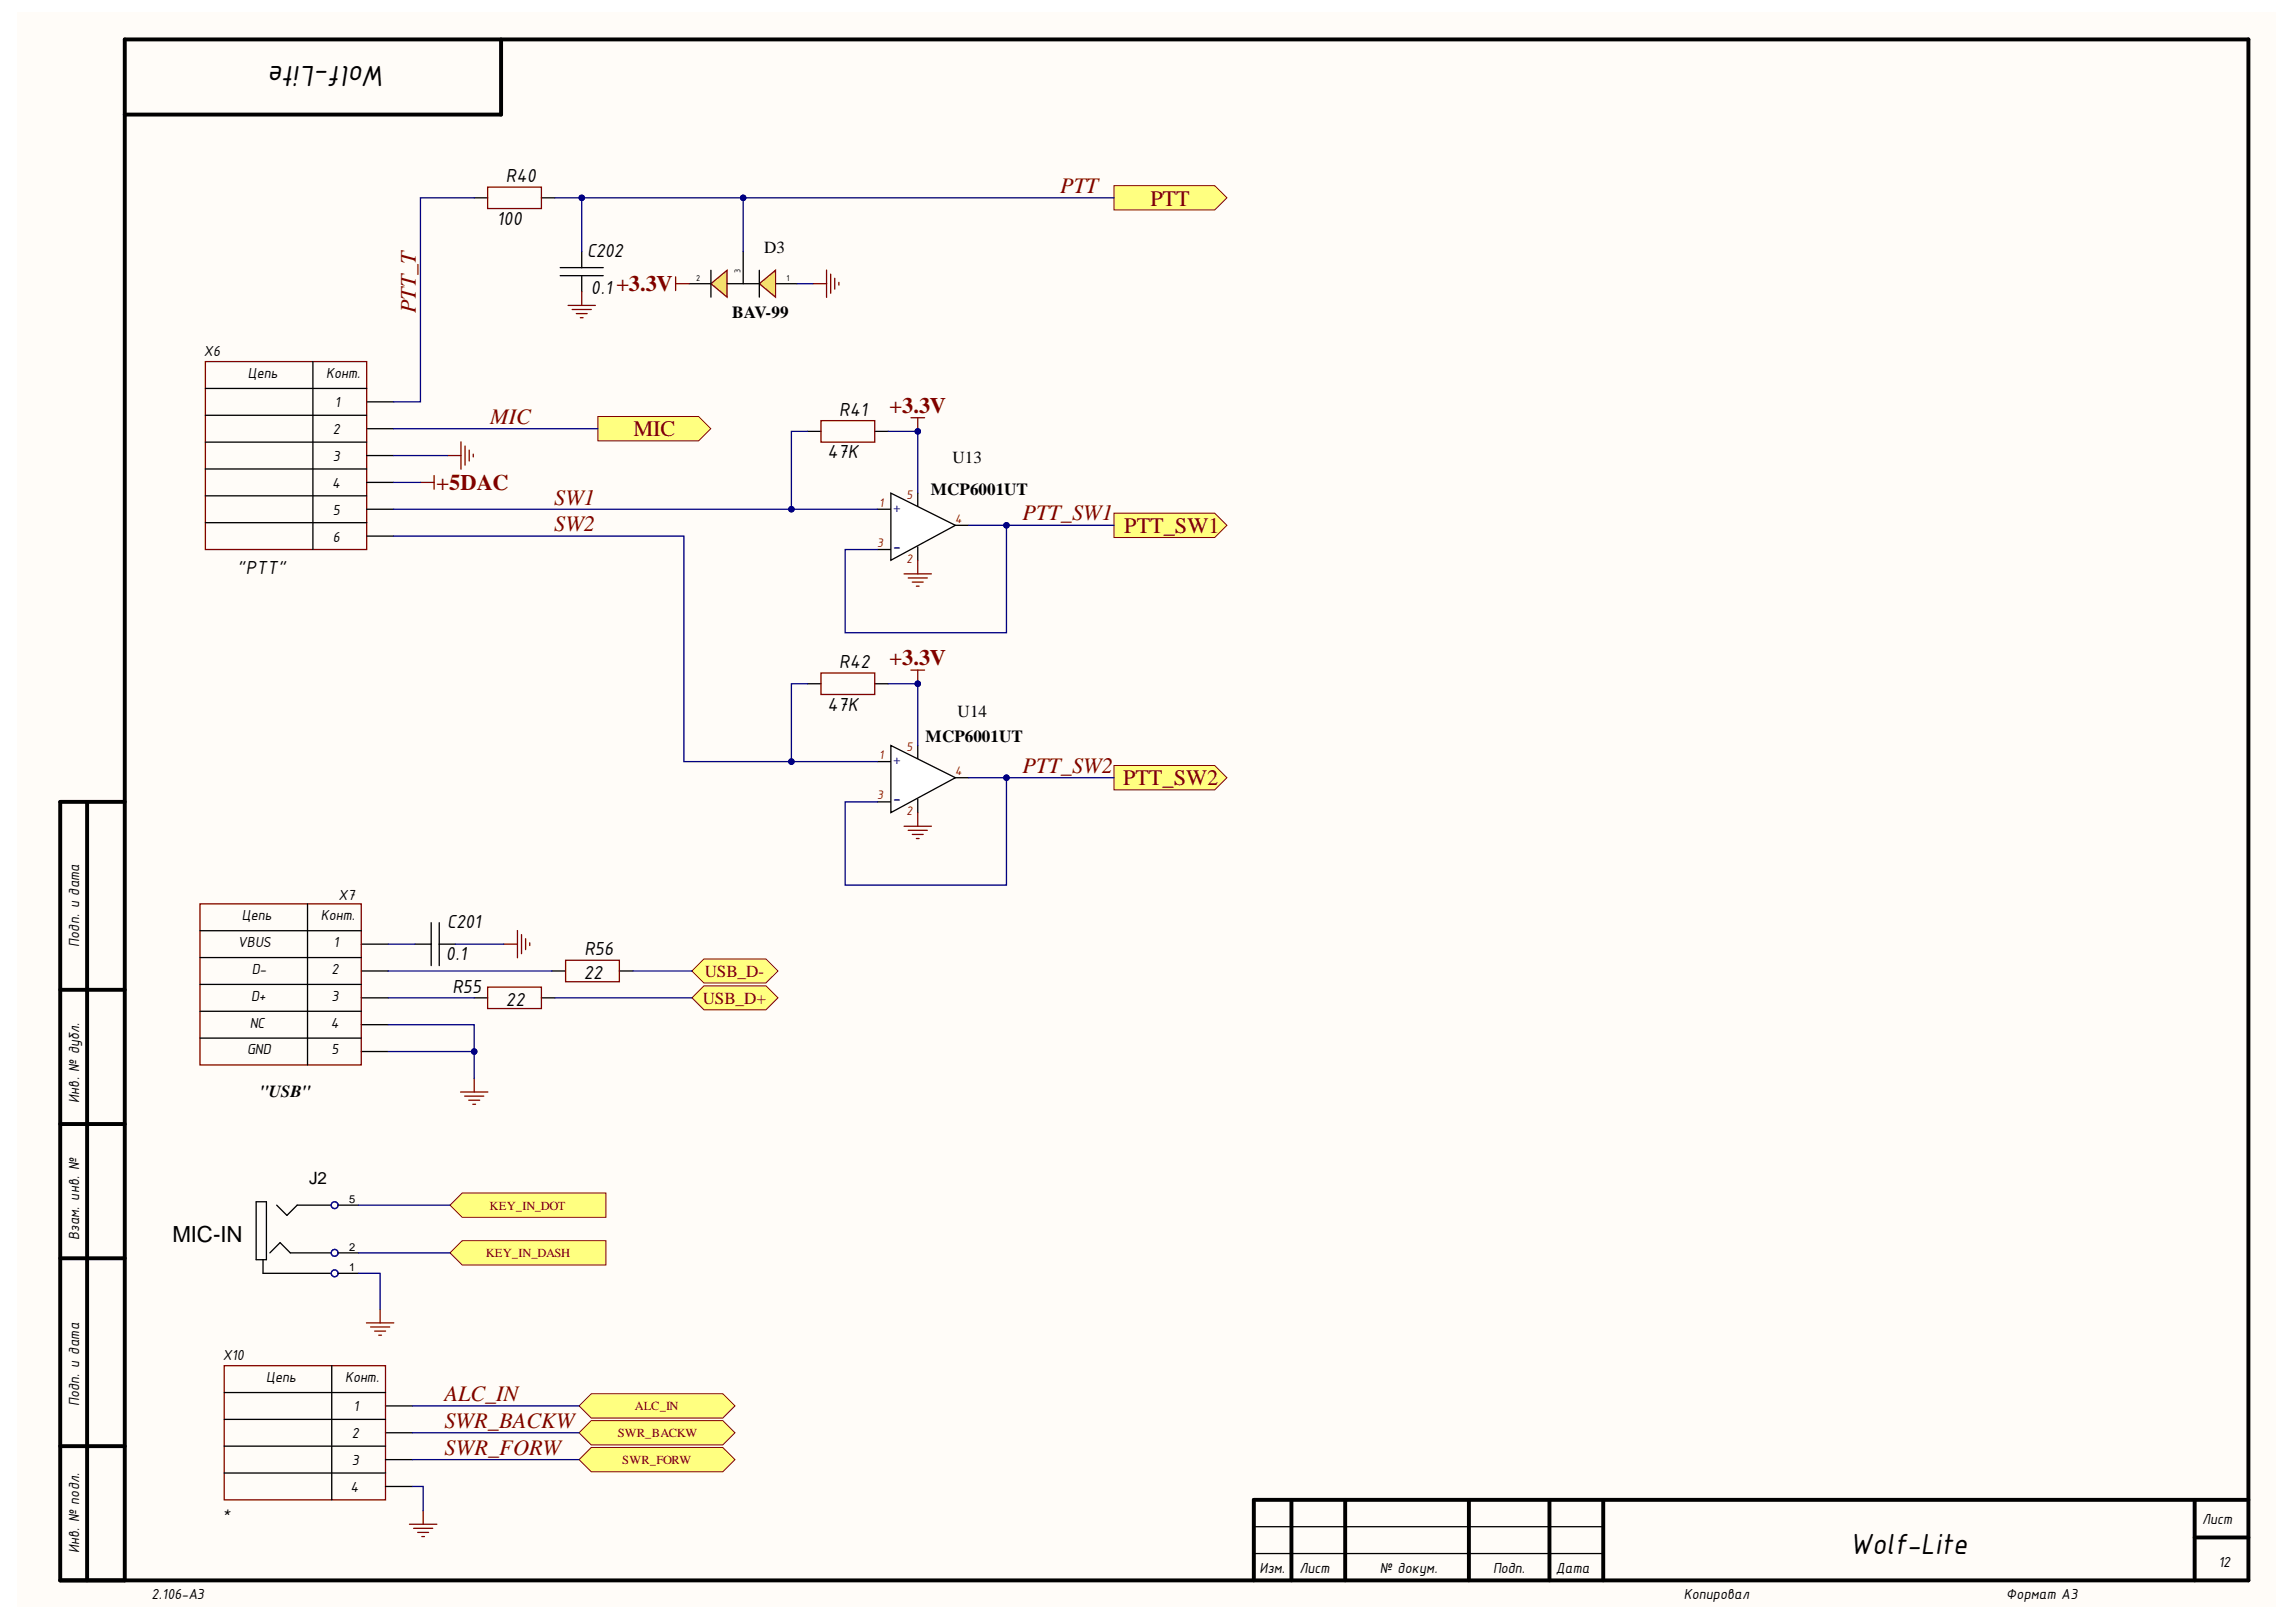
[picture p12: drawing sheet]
<svg xmlns="http://www.w3.org/2000/svg" width="297mm" height="210mm" viewBox="0 0 297 210" stroke-linecap="round" stroke-linejoin="round" font-family="sans-serif">
<defs><g id="words">
<g font-size="4.1">
<text x="50" y="8.5" transform="rotate(-180 50 8.5)">Wolf-Lite</text>
<text x="239.3" y="201.1">Wolf-Lite</text>
</g>
<g font-size="2.9" fill="#800000">
<text x="137.2" y="25">PTT</text>
<text x="148.8" y="26.6">PTT</text>
<text x="53.8" y="40.6" transform="rotate(-90 53.8 40.6)">PTT_T</text>
<text x="115.1" y="53.5">+3.3V</text>
<text x="63.4" y="54.8">MIC</text>
<text x="81.9" y="56.4">MIC</text>
<text x="56.5" y="63.4">+5DAC</text>
<text x="71.7" y="65.3">SW1</text>
<text x="71.7" y="68.8">SW2</text>
<text x="132.3" y="67.3">PTT_SW1</text>
<text x="145.5" y="68.9">PTT_SW1</text>
<text x="115.1" y="86.1">+3.3V</text>
<text x="132.3" y="100">PTT_SW2</text>
<text x="145.3" y="101.6">PTT_SW2</text>
<text x="57.5" y="181.3">ALC_IN</text>
<text x="57.5" y="184.8">SWR_BACKW</text>
<text x="57.5" y="188.3">SWR_FORW</text>
</g>
<g font-size="2.9" fill="#000080">
<text x="115.6" y="71.6">-</text>
<text x="115.6" y="104.2">-</text>
</g>
<text font-size="2.9" x="22.3" y="160.7">MIC-IN</text>
<g font-size="2.7">
<text x="65.5" y="23.6">R40</text>
<text x="64.3" y="29.1">100</text>
<text x="75.9" y="33.3">C202</text>
<text x="76.4" y="38.1">0.1 +3.3V</text>
<text x="108.6" y="53.8">R41</text>
<text x="107.1" y="59.3">47K</text>
<text x="30.7" y="74.3">&quot;PTT&quot;</text>
<text x="108.6" y="86.4">R42</text>
<text x="107.1" y="92">47K</text>
<text x="57.7" y="124.3">0.1</text>
<text x="57.8" y="120.1">C201</text>
<text x="75.6" y="123.6">R56</text>
<text x="58.5" y="128.5">R55</text>
<text x="65.5" y="130.2">22</text>
<text x="75.5" y="126.7">22</text>
</g>
<g font-size="2.2">
<text x="98.9" y="32.8">D3</text>
<text x="94.7" y="41.1">BAV-99</text>
<text x="123.2" y="59.9">U13</text>
<text x="120.4" y="64">MCP6001UT</text>
<text x="119.7" y="96">MCP6001UT</text>
<text x="123.9" y="92.8">U14</text>
<text x="33.6" y="141.9">&quot;USB&quot;</text>
<text x="40" y="153.2">J2</text>
</g>
<g font-size="2.2" fill="#800000">
<text x="90.9" y="129.9">USB_D+</text>
<text x="91.2" y="126.4">USB_D-</text>
</g>
<g font-size="2.1">
<text x="26.4" y="46.1">X6</text>
<text x="32.1" y="48.9">Цепь</text>
<text x="42.2" y="48.9">Конт.</text>
<text x="43.3" y="52.7">1</text>
<text x="43" y="56.2">2</text>
<text x="43" y="59.6">3</text>
<text x="43" y="63.1">4</text>
<text x="43" y="66.7">5</text>
<text x="43" y="70.1">6</text>
<text x="31.3" y="119">Цепь</text>
<text x="41.5" y="119">Конт.</text>
<text x="43.8" y="116.5">X7</text>
<text x="10.2" y="122.5" transform="rotate(-90 10.2 122.5)">Подп. и дата</text>
<text x="30.8" y="122.5">VBUS</text>
<text x="43.1" y="122.5">1</text>
<text x="32.5" y="129.5">D+</text>
<text x="32.6" y="126">D-</text>
<text x="42.9" y="126">2</text>
<text x="42.9" y="129.5">3</text>
<text x="32" y="136.4">GND</text>
<text x="32.3" y="133">NC</text>
<text x="42.8" y="133">4</text>
<text x="42.9" y="136.4">5</text>
<text x="10.2" y="142.7" transform="rotate(-90 10.2 142.7)">Инв. № дубл.</text>
<text x="10.2" y="160.4" transform="rotate(-90 10.2 160.4)">Взам. инв. №</text>
<text x="28.8" y="176.1">X10</text>
<text x="34.4" y="178.8">Цепь</text>
<text x="44.7" y="178.8">Конт.</text>
<text x="10.2" y="182" transform="rotate(-90 10.2 182)">Подп. и дата</text>
<text x="45.8" y="182.6">1</text>
<text x="45.5" y="186.1">2</text>
<text x="45.5" y="189.6">3</text>
<text x="28.8" y="196.3">*</text>
<text x="45.3" y="193.1">4</text>
<text x="284.9" y="197.3">Лист</text>
<text x="10.2" y="201" transform="rotate(-90 10.2 201)">Инв. № подл.</text>
<text x="163" y="203.5">Изм.</text>
<text x="168.1" y="203.5">Лист</text>
<text x="178.5" y="203.5">№ докум.</text>
<text x="193.2" y="203.5">Подп.</text>
<text x="201.3" y="203.5">Дата</text>
<text x="287" y="202.8">12</text>
<text x="19.6" y="207">2.106-A3</text>
<text x="217.8" y="207">Копировал</text>
<text x="259.5" y="207">Формат А3</text>
</g>
<g font-size="1.6" fill="#980000">
<text x="113.7" y="65.6">1</text>
<text x="117.3" y="64.5">5</text>
<text x="113.5" y="70.8">3</text>
<text x="123.6" y="67.7">4</text>
<text x="117.3" y="72.9">2</text>
<text x="113.7" y="98.3">1</text>
<text x="117.3" y="97.2">5</text>
<text x="123.6" y="100.3">4</text>
<text x="113.5" y="103.4">3</text>
<text x="117.3" y="105.5">2</text>
</g>
<g font-size="1.6" fill="#000080">
<text x="115.6" y="66.2">+</text>
<text x="115.6" y="98.9">+</text>
</g>
<g font-size="1.6" fill="#800000">
<text x="63.3" y="156.5">KEY_IN_DOT</text>
<text x="62.8" y="162.7">KEY_IN_DASH</text>
<text x="79.9" y="185.9">SWR_BACKW</text>
<text x="82.1" y="182.5">ALC_IN</text>
<text x="80.5" y="189.4">SWR_FORW</text>
</g>
<g font-size="1.4">
<text x="45.2" y="155.7">5</text>
<text x="45.2" y="161.9">2</text>
<text x="45.2" y="164.5">1</text>
</g>
<g font-size="1.2">
<text x="95.8" y="35.3" transform="rotate(-90 95.8 35.3)">3</text>
<text x="90.1" y="36.4">2</text>
<text x="101.7" y="36.4">1</text>
</g>
</g></defs>
<g fill="#fffcf8">
<path d="M2.2 1.6h292.2v206.4h-292.2z" fill-rule="evenodd"/>
<path d="M2.2 1.6h292.2v206.4h-292.2z" fill-rule="evenodd"/>
</g>
<g fill="none" stroke="#000" stroke-width=".51">
<path d="M64.8 5.1v9.7h-48.7M7.8 103.8v100.7h283.1v-199.4h-274.8v199.4M7.8 103.8h8.3M11.3 103.8v100.7M7.8 128.1h8.3M7.8 145.5h8.3M7.8 162.8h8.3M7.8 187.1h8.3M167.1 194.1v10.4M174 194.1v10.4M190 194.1v10.4M200.5 194.1v10.4"/>
<path d="M207.4 194.1v10.4M283.9 194.1v10.4M283.9 199h7M290.9 194.1h-128.7v10.4"/>
</g>
<g fill="none" stroke="#000" stroke-width=".17">
<path d="M39.8 117v20.8M55.8 119.4v5.6M56.8 119.4v5.6M25.9 120.4h20.8M25.9 123.9h20.8M25.9 127.4h20.8M25.9 130.9h20.8M25.9 134.3h20.8M46.7 122.2h3.5M46.7 125.7h3.5M46.7 129.1h3.5M46.7 132.6h3.5"/>
<path d="M46.7 136.1h3.5M53.7 122.2h2.1M56.8 122.2h2.1M162.2 197.6h45.2M162.2 201h45.2"/>
</g>
<path d="M25.9 117h20.8v20.8h-20.8zM61.3 139.6v1.7M65.2 122.2h1.7M66.9 120.4v3.5M67.5 120.9v2.5M68 121.5v1.4M68.5 122v.4M59.6 141.3h3.5M60.1 141.9h2.5M60.6 142.4h1.5M61.2 142.9h.3" fill="none" stroke="#800000" stroke-width=".17"/>
<path d="M91.1 124.1h8l1.5 1.6-1.5 1.5h-8l-1.6-1.5z" fill-rule="evenodd" fill="#ffff80"/>
<path d="M91.1 124.1h8l1.5 1.6-1.5 1.5h-8l-1.6-1.5z" fill="none" stroke="#800000" stroke-width=".13"/>
<path d="M91.1 127.6h8l1.5 1.5-1.5 1.6h-8l-1.6-1.6z" fill-rule="evenodd" fill="#ffff80"/>
<path d="M91.1 127.6h8l1.5 1.5-1.5 1.6h-8l-1.6-1.6z" fill="none" stroke="#800000" stroke-width=".13"/>
<g fill="none" stroke="#000" stroke-width=".17">
<path d="M61.3 25.6h1.8M70 25.6h1.8M72.5 35.7h5.5M72.5 34.6h5.5M75.3 32.5v2.1M75.3 35.7v2.1M89.2 36.7h2.8M26.6 50.3h20.8M26.6 53.7h20.8M26.6 57.2h20.8M40.5 46.8v24.3M47.4 52h3.5"/>
<path d="M47.4 55.5h3.5M47.4 59h3.5M26.6 60.7h20.8M26.6 64.2h20.8M26.6 67.6h20.8M47.4 62.4h3.5M47.4 65.9h3.5M47.4 69.4h3.5"/>
</g>
<path d="M63.1 24.2h6.9v2.8h-6.9zM73.5 39.5h3.5M75.3 37.8v1.7M26.6 46.8h20.8v24.3h-20.8zM74 40.1h2.5M74.6 40.6h1.4M75.1 41.1h.3" fill="none" stroke="#800000" stroke-width=".17"/>
<path d="M92 36.7l2.1-1.7v3.5z" fill="#ffd966"/>
<path d="M92 36.7l2.1-1.7v3.5z" fill="none" stroke="#980000" stroke-width=".17"/>
<path d="M92 35v3.5M94.1 36.7h4.1M96.1 32.5v4.2M100.3 36.7h2.8" fill="none" stroke="#000" stroke-width=".17"/>
<path d="M98.2 36.7l2.1-1.7v3.5z" fill="#ffd966"/>
<path d="M98.2 36.7l2.1-1.7v3.5z" fill="none" stroke="#980000" stroke-width=".17"/>
<path d="M98.2 35v3.5" fill="none" stroke="#000" stroke-width=".17"/>
<path d="M87.4 36.7h1.8M87.4 35.8v1.8M105.2 36.7h1.7M106.9 35v3.5M107.5 35.5v2.4M108 36v1.4M108.5 36.5v.4" fill="none" stroke="#800000" stroke-width=".17"/>
<path d="M77.3 53.9h13.1l1.6 1.6-1.6 1.6h-13.1z" fill-rule="evenodd" fill="#ffff80"/>
<path d="M77.3 53.9h13.1l1.6 1.6-1.6 1.6h-13.1z" fill="none" stroke="#800000" stroke-width=".13"/>
<path d="M57.9 59h1.7M59.6 57.2v3.5M60.2 57.7v2.5M60.7 58.2v1.5M61.2 58.8v.3M54.4 62.4h1.8M56.2 61.5v1.8" fill="none" stroke="#800000" stroke-width=".17"/>
<path d="M113.5 65.9h1.8M113.5 71.1h1.8M118.7 63.8v1.8M123.6 68h1.7" fill="none" stroke="#000" stroke-width=".17"/>
<path d="M115.3 63.8l8.3 4.2-8.3 4.5z" fill="#fff"/>
<path d="M104.5 55.8h1.7M113.2 55.8h1.7M115.3 63.8l8.3 4.2-8.3 4.5zM118.7 70.8v1.7" fill="none" stroke="#000" stroke-width=".17"/>
<path d="M106.2 54.4h7v2.8h-7zM117.9 54.1h1.7M118.7 54.1v1.7" fill="none" stroke="#800000" stroke-width=".17"/>
<circle cx="118.7" cy="55.8" r=".35" fill="#000080"/>
<circle cx="118.7" cy="55.8" r=".35" fill="none" stroke="#000080" stroke-width=".13"/>
<path d="M117 74.3h3.5M117.5 74.8h2.5M118 75.3h1.4M118.6 75.9h.3M118.7 72.5v1.8" fill="none" stroke="#800000" stroke-width=".17"/>
<path d="M113.5 98.6h1.8M118.7 96.5v1.7M113.5 103.8h1.8M123.6 100.6h1.7" fill="none" stroke="#000" stroke-width=".17"/>
<path d="M115.3 96.5l8.3 4.1-8.3 4.6z" fill="#fff"/>
<path d="M104.5 88.5h1.7M113.2 88.5h1.7M115.3 96.5l8.3 4.1-8.3 4.6zM118.7 103.4v1.8" fill="none" stroke="#000" stroke-width=".17"/>
<path d="M106.2 87.1h7v2.8h-7zM117.9 86.7h1.7M118.7 86.7v1.8" fill="none" stroke="#800000" stroke-width=".17"/>
<circle cx="118.7" cy="88.5" r=".35" fill="#000080"/>
<circle cx="118.7" cy="88.5" r=".35" fill="none" stroke="#000080" stroke-width=".13"/>
<path d="M117 106.9h3.5M117.5 107.5h2.5M118 108h1.4M118.6 108.5h.3M118.7 105.2v1.7" fill="none" stroke="#800000" stroke-width=".17"/>
<path d="M144.1 24h13l1.6 1.6-1.6 1.6h-13z" fill-rule="evenodd" fill="#ffff80"/>
<path d="M144.1 24h13l1.6 1.6-1.6 1.6h-13z" fill="none" stroke="#800000" stroke-width=".13"/>
<path d="M144.1 66.4h13l1.6 1.6-1.6 1.6h-13z" fill-rule="evenodd" fill="#ffff80"/>
<path d="M144.1 66.4h13l1.6 1.6-1.6 1.6h-13z" fill="none" stroke="#800000" stroke-width=".13"/>
<path d="M144.1 99.1h13l1.6 1.5-1.6 1.6h-13z" fill-rule="evenodd" fill="#ffff80"/>
<path d="M144.1 99.1h13l1.6 1.5-1.6 1.6h-13z" fill="none" stroke="#800000" stroke-width=".13"/>
<path d="M33.1 155.5h1.4v7.5h-1.4zM35.8 156l1.3 1.3 1.3-1.3h4.4M43.7 156h2.7M34 163v1.8h8.8M34.9 162.1l1.3-1.3 1.4 1.3h5.3M43.7 164.8h2.7M43.7 162.1h2.7" fill="none" stroke="#000" stroke-width=".17"/>
<g fill="none" stroke="#00f" stroke-width=".17">
<circle cx="43.3" cy="156" r=".44"/>
<circle cx="43.3" cy="164.8" r=".44"/>
<circle cx="43.3" cy="162.1" r=".44"/>
</g>
<path d="M47.4 171.2h3.5M47.9 171.7h2.5M48.5 172.3h1.4M49 172.8h.4M49.2 169.4v1.8" fill="none" stroke="#800000" stroke-width=".17"/>
<path d="M58.2 156l1.6-1.6h18.6v3.1h-18.6z" fill-rule="evenodd" fill="#ffff80"/>
<path d="M58.2 156l1.6-1.6h18.6v3.1h-18.6z" fill="none" stroke="#800000" stroke-width=".13"/>
<path d="M58.2 162.1l1.6-1.5h18.6v3.1h-18.6z" fill-rule="evenodd" fill="#ffff80"/>
<path d="M58.2 162.1l1.6-1.5h18.6v3.1h-18.6z" fill="none" stroke="#800000" stroke-width=".13"/>
<path d="M42.9 176.7v17.4M29 180.2h20.9M29 183.7h20.9M29 187.1h20.9M29 190.6h20.9M49.9 181.9h3.5M49.9 185.4h3.5M49.9 188.9h3.5M49.9 192.4h3.5" fill="none" stroke="#000" stroke-width=".17"/>
<path d="M29 176.7h20.9v17.4h-20.9z" fill="none" stroke="#800000" stroke-width=".17"/>
<path d="M74.9 188.9l1.6-1.6h17l1.6 1.6-1.6 1.6h-17z" fill-rule="evenodd" fill="#ffff80"/>
<path d="M74.9 188.9l1.6-1.6h17l1.6 1.6-1.6 1.6h-17z" fill="none" stroke="#800000" stroke-width=".13"/>
<path d="M74.9 181.9l1.6-1.5h17l1.6 1.5-1.6 1.6h-17z" fill-rule="evenodd" fill="#ffff80"/>
<path d="M74.9 181.9l1.6-1.5h17l1.6 1.5-1.6 1.6h-17z" fill="none" stroke="#800000" stroke-width=".13"/>
<path d="M74.9 185.4l1.6-1.6h17l1.6 1.6-1.6 1.6h-17z" fill-rule="evenodd" fill="#ffff80"/>
<path d="M74.9 185.4l1.6-1.6h17l1.6 1.6-1.6 1.6h-17z" fill="none" stroke="#800000" stroke-width=".13"/>
<path d="M63.1 127.7h6.9v2.8h-6.9zM73.2 124.3h6.9v2.7h-6.9zM53 197.3h3.5M53.5 197.8h2.5M54 198.3h1.4M54.6 198.8h.3M54.7 195.5v1.8" fill="none" stroke="#800000" stroke-width=".17"/>
<path d="M61.3 129.1h1.8M70 129.1h1.8M71.4 125.7h1.8M80.1 125.7h1.8" fill="none" stroke="#000" stroke-width=".17"/>
<path d="M130.2 68h13.9" fill="none" stroke="#000080" stroke-width=".17"/>
<circle cx="130.2" cy="68" r=".35" fill="#000080"/>
<circle cx="130.2" cy="68" r=".35" fill="none" stroke="#000080" stroke-width=".13"/>
<path d="M50.2 136.1h11.1" fill="none" stroke="#000080" stroke-width=".17"/>
<circle cx="61.3" cy="136.1" r=".35" fill="#000080"/>
<circle cx="61.3" cy="136.1" r=".35" fill="none" stroke="#000080" stroke-width=".13"/>
<path d="M50.2 132.6h11.1v7" fill="none" stroke="#000080" stroke-width=".17"/>
<circle cx="61.3" cy="136.1" r=".35" fill="#000080"/>
<circle cx="61.3" cy="136.1" r=".35" fill="none" stroke="#000080" stroke-width=".13"/>
<path d="M50.9 69.4h37.6v29.2h25M50.2 122.2h3.5" fill="none" stroke="#000080" stroke-width=".17"/>
<circle cx="102.4" cy="98.6" r=".35" fill="#000080"/>
<circle cx="102.4" cy="98.6" r=".35" fill="none" stroke="#000080" stroke-width=".13"/>
<path d="M50.9 65.9h62.6" fill="none" stroke="#000080" stroke-width=".17"/>
<circle cx="102.4" cy="65.9" r=".35" fill="#000080"/>
<circle cx="102.4" cy="65.9" r=".35" fill="none" stroke="#000080" stroke-width=".13"/>
<path d="M61.3 25.6h-6.9v26.4h-3.5M71.8 25.6h3.5v6.9M50.9 59h7M50.9 55.5h26.4M50.9 62.4h3.5M58.9 122.2h6.3" fill="none" stroke="#000080" stroke-width=".17"/>
<circle cx="75.3" cy="25.6" r=".35" fill="#000080"/>
<circle cx="75.3" cy="25.6" r=".35" fill="none" stroke="#000080" stroke-width=".13"/>
<path d="M75.3 25.6h20.8v6.9" fill="none" stroke="#000080" stroke-width=".17"/>
<circle cx="75.3" cy="25.6" r=".35" fill="#000080"/>
<circle cx="75.3" cy="25.6" r=".35" fill="none" stroke="#000080" stroke-width=".13"/>
<circle cx="96.1" cy="25.6" r=".35" fill="#000080"/>
<circle cx="96.1" cy="25.6" r=".35" fill="none" stroke="#000080" stroke-width=".13"/>
<path d="M96.1 25.6h48" fill="none" stroke="#000080" stroke-width=".17"/>
<circle cx="96.1" cy="25.6" r=".35" fill="#000080"/>
<circle cx="96.1" cy="25.6" r=".35" fill="none" stroke="#000080" stroke-width=".13"/>
<path d="M104.5 88.5h-2.1v10.1" fill="none" stroke="#000080" stroke-width=".17"/>
<circle cx="102.4" cy="98.6" r=".35" fill="#000080"/>
<circle cx="102.4" cy="98.6" r=".35" fill="none" stroke="#000080" stroke-width=".13"/>
<path d="M104.5 55.8h-2.1v10.1" fill="none" stroke="#000080" stroke-width=".17"/>
<circle cx="102.4" cy="65.9" r=".35" fill="#000080"/>
<circle cx="102.4" cy="65.9" r=".35" fill="none" stroke="#000080" stroke-width=".13"/>
<path d="M103.1 36.7h2.1M125.3 100.6h4.9v13.9h-20.9v-10.7h4.2" fill="none" stroke="#000080" stroke-width=".17"/>
<circle cx="130.2" cy="100.6" r=".35" fill="#000080"/>
<circle cx="130.2" cy="100.6" r=".35" fill="none" stroke="#000080" stroke-width=".13"/>
<path d="M125.3 68h4.9v13.9h-20.9v-10.8h4.2" fill="none" stroke="#000080" stroke-width=".17"/>
<circle cx="130.2" cy="68" r=".35" fill="#000080"/>
<circle cx="130.2" cy="68" r=".35" fill="none" stroke="#000080" stroke-width=".13"/>
<path d="M114.9 88.5h3.8v8" fill="none" stroke="#000080" stroke-width=".17"/>
<circle cx="118.7" cy="88.5" r=".35" fill="#000080"/>
<circle cx="118.7" cy="88.5" r=".35" fill="none" stroke="#000080" stroke-width=".13"/>
<path d="M114.9 55.8h3.8v8" fill="none" stroke="#000080" stroke-width=".17"/>
<circle cx="118.7" cy="55.8" r=".35" fill="#000080"/>
<circle cx="118.7" cy="55.8" r=".35" fill="none" stroke="#000080" stroke-width=".13"/>
<path d="M130.2 100.6h13.9" fill="none" stroke="#000080" stroke-width=".17"/>
<circle cx="130.2" cy="100.6" r=".35" fill="#000080"/>
<circle cx="130.2" cy="100.6" r=".35" fill="none" stroke="#000080" stroke-width=".13"/>
<path d="M50.2 125.7h21.2M50.2 129.1h11.1M71.8 129.1h17.7M81.9 125.7h7.6M46.4 156h11.8M46.4 164.8h2.8v4.6M46.4 162.1h11.8M53.4 192.4h1.3v3.1M53.4 188.9h21.5M53.4 181.9h21.5M53.4 185.4h21.5" fill="none" stroke="#000080" stroke-width=".17"/>
<use href="#words"/>
</svg>
